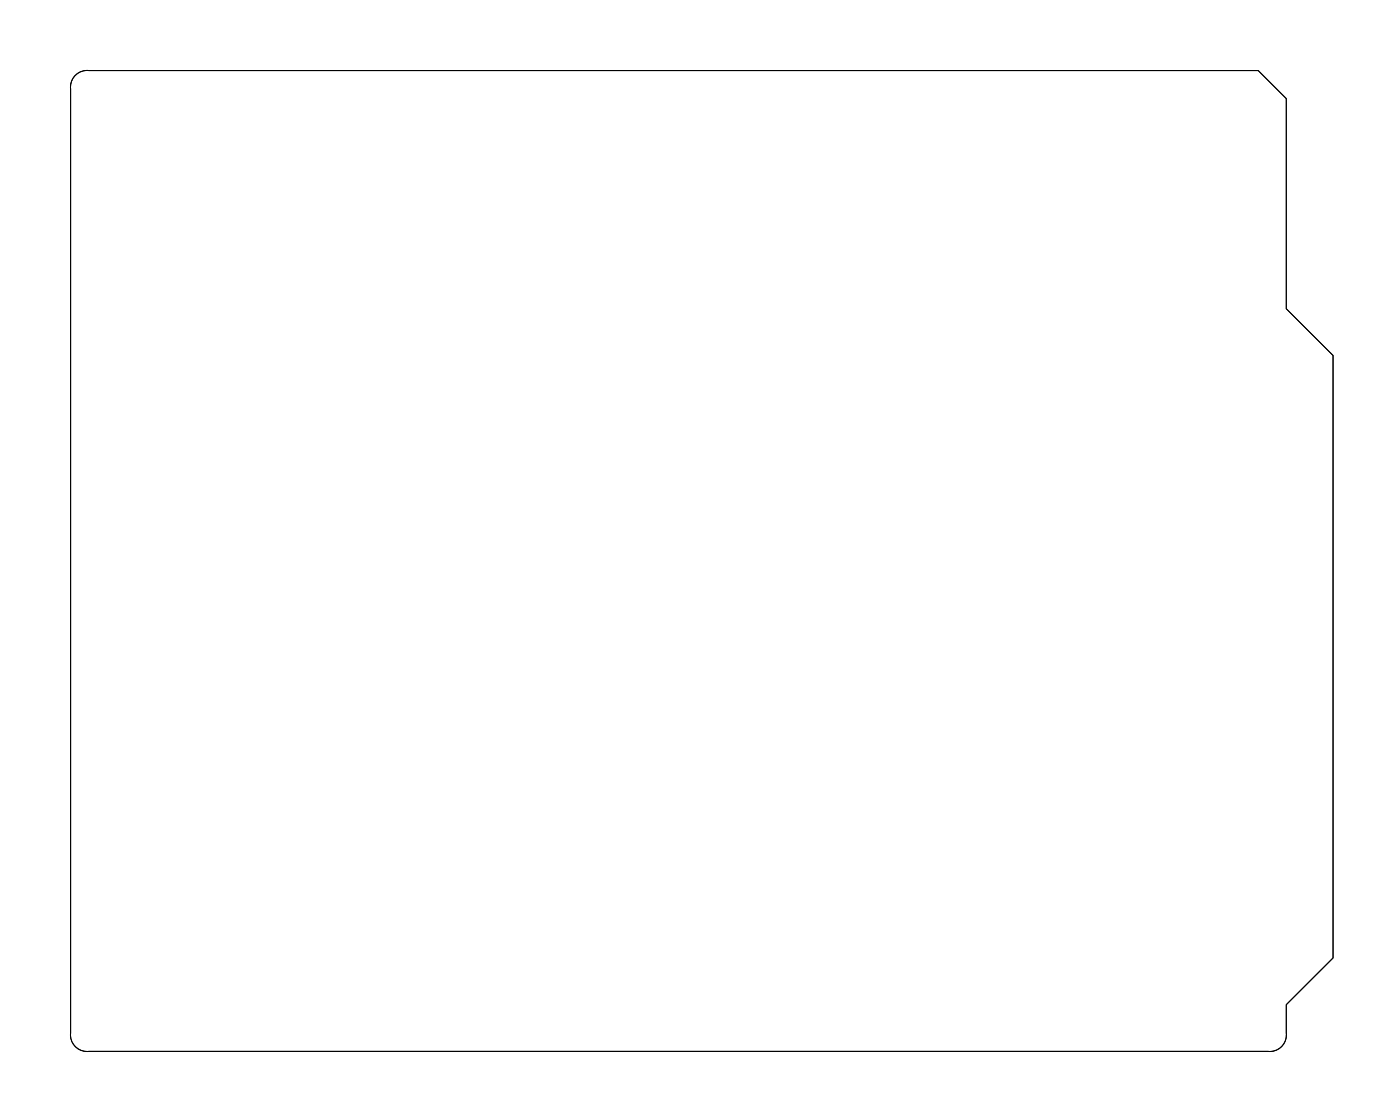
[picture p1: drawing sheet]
<svg xmlns="http://www.w3.org/2000/svg" width="76mm" height="61mm" viewBox="0 0 76 61" stroke-linecap="round" stroke-linejoin="round" font-family="sans-serif">
<path d="M4 4.2a.9 .9 0 0 1 .8-.4h63.4l1.5 1.5v11.4l2.5 2.6v32.6l-2.5 2.5v1.6a.9 .9 0 0 1-1 1h-63.9a.9 .9 0 0 1-1-1v-51.2l.1-.3z" fill="none" stroke="#000" stroke-width=".05"/>
<path d="M4 4.2l.3-.3 .4-.1h63.5l1.5 1.5v11.4l2.5 2.6v32.6l-2.5 2.5v1.6a.89 .89 0 0 1-1 1h-63.9a.89 .89 0 0 1-1-1v-51.2v-.3zM4 4.2l-.1 .3-.1 .3v51.4a.9 .9 0 0 0 1 .8h64.1a.9 .9 0 0 0 .8-1v-1.6l2.5-2.5v-32.6l-2.5-2.6v-11.4l-1.5-1.5h-63.4a.9 .9 0 0 0-.8 .4z" fill="#000"/>
<circle cx="46.8" cy="45.7" r=".35" fill="#fff"/>
<circle cx="46.8" cy="45.7" r=".35" fill="none" stroke="#fff" stroke-width=".55"/>
<circle cx="35.3" cy="33" r=".35" fill="#fff"/>
<circle cx="35.3" cy="33" r=".35" fill="none" stroke="#fff" stroke-width=".55"/>
<circle cx="35.3" cy="29.2" r=".35" fill="#fff"/>
<circle cx="35.3" cy="29.2" r=".35" fill="none" stroke="#fff" stroke-width=".55"/>
<circle cx="40.4" cy="12.7" r=".35" fill="#fff"/>
<circle cx="40.4" cy="12.7" r=".35" fill="none" stroke="#fff" stroke-width=".55"/>
<circle cx="11.2" cy="20.3" r=".35" fill="#fff"/>
<circle cx="11.2" cy="20.3" r=".35" fill="none" stroke="#fff" stroke-width=".55"/>
<circle cx="11.2" cy="25.4" r=".35" fill="#fff"/>
<circle cx="11.2" cy="25.4" r=".35" fill="none" stroke="#fff" stroke-width=".55"/>
<circle cx="17.5" cy="26.6" r=".35" fill="#fff"/>
<circle cx="17.5" cy="26.6" r=".35" fill="none" stroke="#fff" stroke-width=".55"/>
<circle cx="17.5" cy="30.4" r=".35" fill="#fff"/>
<circle cx="17.5" cy="30.4" r=".35" fill="none" stroke="#fff" stroke-width=".55"/>
<circle cx="18.8" cy="20.3" r=".35" fill="#fff"/>
<circle cx="18.8" cy="20.3" r=".35" fill="none" stroke="#fff" stroke-width=".55"/>
<circle cx="18.8" cy="13.9" r=".35" fill="#fff"/>
<circle cx="18.8" cy="13.9" r=".35" fill="none" stroke="#fff" stroke-width=".55"/>
<circle cx="8.7" cy="13.9" r=".35" fill="#fff"/>
<circle cx="8.7" cy="13.9" r=".35" fill="none" stroke="#fff" stroke-width=".55"/>
<circle cx="7.4" cy="21.6" r=".35" fill="#fff"/>
<circle cx="7.4" cy="21.6" r=".35" fill="none" stroke="#fff" stroke-width=".55"/>
<circle cx="9.9" cy="31.7" r=".35" fill="#fff"/>
<circle cx="9.9" cy="31.7" r=".35" fill="none" stroke="#fff" stroke-width=".55"/>
<circle cx="16.3" cy="22.8" r=".35" fill="#fff"/>
<circle cx="16.3" cy="22.8" r=".35" fill="none" stroke="#fff" stroke-width=".55"/>
<circle cx="60.7" cy="27.9" r=".35" fill="#fff"/>
<circle cx="60.7" cy="27.9" r=".35" fill="none" stroke="#fff" stroke-width=".55"/>
<circle cx="41.7" cy="48.2" r=".35" fill="#fff"/>
<circle cx="41.7" cy="48.2" r=".35" fill="none" stroke="#fff" stroke-width=".55"/>
<circle cx="68.3" cy="35.5" r=".35" fill="#fff"/>
<circle cx="68.3" cy="35.5" r=".35" fill="none" stroke="#fff" stroke-width=".55"/>
<circle cx="46.8" cy="29.2" r=".35" fill="#fff"/>
<circle cx="46.8" cy="29.2" r=".35" fill="none" stroke="#fff" stroke-width=".55"/>
<circle cx="62" cy="41.8" r=".35" fill="#fff"/>
<circle cx="62" cy="41.8" r=".35" fill="none" stroke="#fff" stroke-width=".55"/>
<circle cx="43" cy="39.3" r=".35" fill="#fff"/>
<circle cx="43" cy="39.3" r=".35" fill="none" stroke="#fff" stroke-width=".55"/>
<circle cx="49.3" cy="43.1" r=".35" fill="#fff"/>
<circle cx="49.3" cy="43.1" r=".35" fill="none" stroke="#fff" stroke-width=".55"/>
<circle cx="16.3" cy="29.2" r=".35" fill="#fff"/>
<circle cx="16.3" cy="29.2" r=".35" fill="none" stroke="#fff" stroke-width=".55"/>
<circle cx="49.3" cy="16.5" r=".35" fill="#fff"/>
<circle cx="49.3" cy="16.5" r=".35" fill="none" stroke="#fff" stroke-width=".55"/>
<circle cx="13.7" cy="31.7" r=".35" fill="#fff"/>
<circle cx="13.7" cy="31.7" r=".35" fill="none" stroke="#fff" stroke-width=".55"/>
<path d="M42.8 46.3h2.8v3.8h-2.8z" fill="#fff"/>
<path d="M42.8 46.3h2.8v3.8h-2.8z" fill="none" stroke="#fff" stroke-width=".25"/>
<circle cx="9.9" cy="22.8" r=".35" fill="#fff"/>
<circle cx="9.9" cy="22.8" r=".35" fill="none" stroke="#fff" stroke-width=".55"/>
<circle cx="46.8" cy="49.5" r=".35" fill="#fff"/>
<circle cx="46.8" cy="49.5" r=".35" fill="none" stroke="#fff" stroke-width=".55"/>
<circle cx="51.8" cy="49.5" r=".35" fill="#fff"/>
<circle cx="51.8" cy="49.5" r=".35" fill="none" stroke="#fff" stroke-width=".55"/>
<circle cx="51.8" cy="45.7" r=".35" fill="#fff"/>
<circle cx="51.8" cy="45.7" r=".35" fill="none" stroke="#fff" stroke-width=".55"/>
<circle cx="56.9" cy="54.6" r=".66" fill="#fff"/>
<circle cx="56.9" cy="54.6" r=".66" fill="none" stroke="#fff" stroke-width=".61" stroke-linecap="butt"/>
<circle cx="59.5" cy="54.6" r=".66" fill="#fff"/>
<circle cx="59.5" cy="54.6" r=".66" fill="none" stroke="#fff" stroke-width=".61" stroke-linecap="butt"/>
<circle cx="62" cy="54.6" r=".66" fill="#fff"/>
<circle cx="62" cy="54.6" r=".66" fill="none" stroke="#fff" stroke-width=".61" stroke-linecap="butt"/>
<circle cx="64.5" cy="54.6" r=".66" fill="#fff"/>
<circle cx="64.5" cy="54.6" r=".66" fill="none" stroke="#fff" stroke-width=".61" stroke-linecap="butt"/>
<circle cx="67.1" cy="54.6" r=".66" fill="#fff"/>
<circle cx="67.1" cy="54.6" r=".66" fill="none" stroke="#fff" stroke-width=".61" stroke-linecap="butt"/>
<circle cx="45.2" cy="6.3" r=".66" fill="#fff"/>
<circle cx="45.2" cy="6.3" r=".66" fill="none" stroke="#fff" stroke-width=".61" stroke-linecap="butt"/>
<circle cx="42.7" cy="6.3" r=".66" fill="#fff"/>
<circle cx="42.7" cy="6.3" r=".66" fill="none" stroke="#fff" stroke-width=".61" stroke-linecap="butt"/>
<circle cx="40.2" cy="6.3" r=".66" fill="#fff"/>
<circle cx="40.2" cy="6.3" r=".66" fill="none" stroke="#fff" stroke-width=".61" stroke-linecap="butt"/>
<circle cx="37.6" cy="6.3" r=".66" fill="#fff"/>
<circle cx="37.6" cy="6.3" r=".66" fill="none" stroke="#fff" stroke-width=".61" stroke-linecap="butt"/>
<circle cx="35.1" cy="6.3" r=".66" fill="#fff"/>
<circle cx="35.1" cy="6.3" r=".66" fill="none" stroke="#fff" stroke-width=".61" stroke-linecap="butt"/>
<circle cx="32.5" cy="6.3" r=".66" fill="#fff"/>
<circle cx="32.5" cy="6.3" r=".66" fill="none" stroke="#fff" stroke-width=".61" stroke-linecap="butt"/>
<circle cx="30" cy="6.3" r=".66" fill="#fff"/>
<circle cx="30" cy="6.3" r=".66" fill="none" stroke="#fff" stroke-width=".61" stroke-linecap="butt"/>
<circle cx="27.5" cy="6.3" r=".66" fill="#fff"/>
<circle cx="27.5" cy="6.3" r=".66" fill="none" stroke="#fff" stroke-width=".61" stroke-linecap="butt"/>
<circle cx="24.9" cy="6.3" r=".66" fill="#fff"/>
<circle cx="24.9" cy="6.3" r=".66" fill="none" stroke="#fff" stroke-width=".61" stroke-linecap="butt"/>
<circle cx="22.4" cy="6.3" r=".66" fill="#fff"/>
<circle cx="22.4" cy="6.3" r=".66" fill="none" stroke="#fff" stroke-width=".61" stroke-linecap="butt"/>
<circle cx="67.1" cy="6.3" r=".66" fill="#fff"/>
<circle cx="67.1" cy="6.3" r=".66" fill="none" stroke="#fff" stroke-width=".61" stroke-linecap="butt"/>
<circle cx="64.5" cy="6.3" r=".66" fill="#fff"/>
<circle cx="64.5" cy="6.3" r=".66" fill="none" stroke="#fff" stroke-width=".61" stroke-linecap="butt"/>
<circle cx="62" cy="6.3" r=".66" fill="#fff"/>
<circle cx="62" cy="6.3" r=".66" fill="none" stroke="#fff" stroke-width=".61" stroke-linecap="butt"/>
<circle cx="59.5" cy="6.3" r=".66" fill="#fff"/>
<circle cx="59.5" cy="6.3" r=".66" fill="none" stroke="#fff" stroke-width=".61" stroke-linecap="butt"/>
<circle cx="56.9" cy="6.3" r=".66" fill="#fff"/>
<circle cx="56.9" cy="6.3" r=".66" fill="none" stroke="#fff" stroke-width=".61" stroke-linecap="butt"/>
<circle cx="54.4" cy="6.3" r=".66" fill="#fff"/>
<circle cx="54.4" cy="6.3" r=".66" fill="none" stroke="#fff" stroke-width=".61" stroke-linecap="butt"/>
<circle cx="51.8" cy="6.3" r=".66" fill="#fff"/>
<circle cx="51.8" cy="6.3" r=".66" fill="none" stroke="#fff" stroke-width=".61" stroke-linecap="butt"/>
<circle cx="49.3" cy="6.3" r=".66" fill="#fff"/>
<circle cx="49.3" cy="6.3" r=".66" fill="none" stroke="#fff" stroke-width=".61" stroke-linecap="butt"/>
<circle cx="34.1" cy="54.6" r=".66" fill="#fff"/>
<circle cx="34.1" cy="54.6" r=".66" fill="none" stroke="#fff" stroke-width=".61" stroke-linecap="butt"/>
<circle cx="31.5" cy="54.6" r=".66" fill="#fff"/>
<circle cx="31.5" cy="54.6" r=".66" fill="none" stroke="#fff" stroke-width=".61" stroke-linecap="butt"/>
<circle cx="36.6" cy="54.6" r=".66" fill="#fff"/>
<circle cx="36.6" cy="54.6" r=".66" fill="none" stroke="#fff" stroke-width=".61" stroke-linecap="butt"/>
<circle cx="39.1" cy="54.6" r=".66" fill="#fff"/>
<circle cx="39.1" cy="54.6" r=".66" fill="none" stroke="#fff" stroke-width=".61" stroke-linecap="butt"/>
<circle cx="41.7" cy="54.6" r=".66" fill="#fff"/>
<circle cx="41.7" cy="54.6" r=".66" fill="none" stroke="#fff" stroke-width=".61" stroke-linecap="butt"/>
<circle cx="44.2" cy="54.6" r=".66" fill="#fff"/>
<circle cx="44.2" cy="54.6" r=".66" fill="none" stroke="#fff" stroke-width=".61" stroke-linecap="butt"/>
<circle cx="46.8" cy="54.6" r=".66" fill="#fff"/>
<circle cx="46.8" cy="54.6" r=".66" fill="none" stroke="#fff" stroke-width=".61" stroke-linecap="butt"/>
<circle cx="49.3" cy="54.6" r=".66" fill="#fff"/>
<circle cx="49.3" cy="54.6" r=".66" fill="none" stroke="#fff" stroke-width=".61" stroke-linecap="butt"/>
<circle cx="54.4" cy="54.6" r=".66" fill="#fff"/>
<circle cx="54.4" cy="54.6" r=".66" fill="none" stroke="#fff" stroke-width=".61" stroke-linecap="butt"/>
<path d="M65.1 11.9h1.5v1.5h-1.5z" fill="#fff"/>
<path d="M65.1 11.9h1.5v1.5h-1.5z" fill="none" stroke="#fff" stroke-width=".76" stroke-linecap="butt"/>
<circle cx="65.8" cy="12.7" r=".76" fill="#fff"/>
<circle cx="65.8" cy="12.7" r=".76" fill="none" stroke="#fff" stroke-width=".76" stroke-linecap="butt"/>
<circle cx="60.7" cy="12.7" r=".76" fill="#fff"/>
<circle cx="60.7" cy="12.7" r=".76" fill="none" stroke="#fff" stroke-width=".76" stroke-linecap="butt"/>
<path d="M42.2 11.9h1.5v1.5h-1.5z" fill="#fff"/>
<path d="M42.2 11.9h1.5v1.5h-1.5z" fill="none" stroke="#fff" stroke-width=".76" stroke-linecap="butt"/>
<circle cx="42.9" cy="12.7" r=".76" fill="#fff"/>
<circle cx="42.9" cy="12.7" r=".76" fill="none" stroke="#fff" stroke-width=".76" stroke-linecap="butt"/>
<circle cx="37.9" cy="12.7" r=".76" fill="#fff"/>
<circle cx="37.9" cy="12.7" r=".76" fill="none" stroke="#fff" stroke-width=".76" stroke-linecap="butt"/>
<path d="M9.2 51.3h1.5v1.5h-1.5z" fill="#fff"/>
<path d="M9.2 51.3h1.5v1.5h-1.5z" fill="none" stroke="#fff" stroke-width=".76" stroke-linecap="butt"/>
<circle cx="9.9" cy="52" r=".76" fill="#fff"/>
<circle cx="9.9" cy="52" r=".76" fill="none" stroke="#fff" stroke-width=".76" stroke-linecap="butt"/>
<circle cx="15" cy="52" r=".76" fill="#fff"/>
<circle cx="15" cy="52" r=".76" fill="none" stroke="#fff" stroke-width=".76" stroke-linecap="butt"/>
<path d="M20.6 51.3h1.5v1.5h-1.5z" fill="#fff"/>
<path d="M20.6 51.3h1.5v1.5h-1.5z" fill="none" stroke="#fff" stroke-width=".76" stroke-linecap="butt"/>
<circle cx="21.4" cy="52" r=".76" fill="#fff"/>
<circle cx="21.4" cy="52" r=".76" fill="none" stroke="#fff" stroke-width=".76" stroke-linecap="butt"/>
<circle cx="26.4" cy="52" r=".76" fill="#fff"/>
<circle cx="26.4" cy="52" r=".76" fill="none" stroke="#fff" stroke-width=".76" stroke-linecap="butt"/>
<path d="M30.8 11.9h1.5v1.5h-1.5z" fill="#fff"/>
<path d="M30.8 11.9h1.5v1.5h-1.5z" fill="none" stroke="#fff" stroke-width=".76" stroke-linecap="butt"/>
<circle cx="31.5" cy="12.7" r=".76" fill="#fff"/>
<circle cx="31.5" cy="12.7" r=".76" fill="none" stroke="#fff" stroke-width=".76" stroke-linecap="butt"/>
<circle cx="26.4" cy="12.7" r=".76" fill="#fff"/>
<circle cx="26.4" cy="12.7" r=".76" fill="none" stroke="#fff" stroke-width=".76" stroke-linecap="butt"/>
<path d="M53.6 11.9h1.6v1.5h-1.6z" fill="#fff"/>
<path d="M53.6 11.9h1.6v1.5h-1.6z" fill="none" stroke="#fff" stroke-width=".76" stroke-linecap="butt"/>
<circle cx="54.4" cy="12.7" r=".76" fill="#fff"/>
<circle cx="54.4" cy="12.7" r=".76" fill="none" stroke="#fff" stroke-width=".76" stroke-linecap="butt"/>
<circle cx="49.3" cy="12.7" r=".76" fill="#fff"/>
<circle cx="49.3" cy="12.7" r=".76" fill="none" stroke="#fff" stroke-width=".76" stroke-linecap="butt"/>
<path d="M13 9.4h1.5v1.5h-1.5z" fill="#fff"/>
<path d="M13 9.4h1.5v1.5h-1.5z" fill="none" stroke="#fff" stroke-width=".76" stroke-linecap="butt"/>
<circle cx="13.7" cy="10.1" r=".76" fill="#fff"/>
<circle cx="13.7" cy="10.1" r=".76" fill="none" stroke="#fff" stroke-width=".76" stroke-linecap="butt"/>
<circle cx="8.7" cy="10.1" r=".76" fill="#fff"/>
<circle cx="8.7" cy="10.1" r=".76" fill="none" stroke="#fff" stroke-width=".76" stroke-linecap="butt"/>
<path d="M65.1 27.2h1.4v1.4h-1.4z" fill="#fff"/>
<path d="M65.1 27.2h1.4v1.4h-1.4z" fill="none" stroke="#fff" stroke-width=".76" stroke-linecap="butt"/>
<circle cx="65.8" cy="27.9" r=".7" fill="#fff"/>
<circle cx="65.8" cy="27.9" r=".7" fill="none" stroke="#fff" stroke-width=".76" stroke-linecap="butt"/>
<circle cx="65.8" cy="35.5" r=".7" fill="#fff"/>
<circle cx="65.8" cy="35.5" r=".7" fill="none" stroke="#fff" stroke-width=".76" stroke-linecap="butt"/>
<circle cx="63.3" cy="27.9" r=".7" fill="#fff"/>
<circle cx="63.3" cy="27.9" r=".7" fill="none" stroke="#fff" stroke-width=".76" stroke-linecap="butt"/>
<circle cx="63.3" cy="35.5" r=".7" fill="#fff"/>
<circle cx="63.3" cy="35.5" r=".7" fill="none" stroke="#fff" stroke-width=".76" stroke-linecap="butt"/>
<path d="M41 27.2h1.4v1.4h-1.4z" fill="#fff"/>
<path d="M41 27.2h1.4v1.4h-1.4z" fill="none" stroke="#fff" stroke-width=".76" stroke-linecap="butt"/>
<circle cx="41.7" cy="27.9" r=".7" fill="#fff"/>
<circle cx="41.7" cy="27.9" r=".7" fill="none" stroke="#fff" stroke-width=".76" stroke-linecap="butt"/>
<circle cx="41.7" cy="35.5" r=".7" fill="#fff"/>
<circle cx="41.7" cy="35.5" r=".7" fill="none" stroke="#fff" stroke-width=".76" stroke-linecap="butt"/>
<circle cx="39.1" cy="27.9" r=".7" fill="#fff"/>
<circle cx="39.1" cy="27.9" r=".7" fill="none" stroke="#fff" stroke-width=".76" stroke-linecap="butt"/>
<circle cx="39.1" cy="35.5" r=".7" fill="#fff"/>
<circle cx="39.1" cy="35.5" r=".7" fill="none" stroke="#fff" stroke-width=".76" stroke-linecap="butt"/>
<circle cx="68.3" cy="41.9" r=".6" fill="#fff"/>
<circle cx="68.3" cy="41.9" r=".6" fill="none" stroke="#fff" stroke-width=".65" stroke-linecap="butt"/>
<path d="M67.7 41.3h1.2v1.2h-1.2z" fill="#fff"/>
<path d="M67.7 41.3h1.2v1.2h-1.2z" fill="none" stroke="#fff" stroke-width=".65" stroke-linecap="butt"/>
<circle cx="68.3" cy="39.4" r=".6" fill="#fff"/>
<circle cx="68.3" cy="39.4" r=".6" fill="none" stroke="#fff" stroke-width=".65" stroke-linecap="butt"/>
<circle cx="68.4" cy="48.2" r=".6" fill="#fff"/>
<circle cx="68.4" cy="48.2" r=".6" fill="none" stroke="#fff" stroke-width=".65" stroke-linecap="butt"/>
<path d="M67.8 47.6h1.2v1.2h-1.2z" fill="#fff"/>
<path d="M67.8 47.6h1.2v1.2h-1.2z" fill="none" stroke="#fff" stroke-width=".65" stroke-linecap="butt"/>
<circle cx="68.4" cy="45.7" r=".6" fill="#fff"/>
<circle cx="68.4" cy="45.7" r=".6" fill="none" stroke="#fff" stroke-width=".65" stroke-linecap="butt"/>
<circle cx="50.6" cy="35.5" r=".35" fill="#fff"/>
<circle cx="50.6" cy="35.5" r=".35" fill="none" stroke="#fff" stroke-width=".55"/>
<circle cx="58.2" cy="35.5" r=".35" fill="#fff"/>
<circle cx="58.2" cy="35.5" r=".35" fill="none" stroke="#fff" stroke-width=".55"/>
<circle cx="31.5" cy="16.5" r=".35" fill="#fff"/>
<circle cx="31.5" cy="16.5" r=".35" fill="none" stroke="#fff" stroke-width=".55"/>
<circle cx="31.5" cy="29.2" r=".35" fill="#fff"/>
<circle cx="31.5" cy="29.2" r=".35" fill="none" stroke="#fff" stroke-width=".55"/>
<circle cx="27.7" cy="39.3" r=".35" fill="#fff"/>
<circle cx="27.7" cy="39.3" r=".35" fill="none" stroke="#fff" stroke-width=".55"/>
<circle cx="29" cy="25.4" r=".35" fill="#fff"/>
<circle cx="29" cy="25.4" r=".35" fill="none" stroke="#fff" stroke-width=".55"/>
<circle cx="25.2" cy="26.6" r=".35" fill="#fff"/>
<circle cx="25.2" cy="26.6" r=".35" fill="none" stroke="#fff" stroke-width=".55"/>
<circle cx="25.2" cy="40.6" r=".35" fill="#fff"/>
<circle cx="25.2" cy="40.6" r=".35" fill="none" stroke="#fff" stroke-width=".55"/>
<circle cx="54.4" cy="49.5" r=".35" fill="#fff"/>
<circle cx="54.4" cy="49.5" r=".35" fill="none" stroke="#fff" stroke-width=".55"/>
<circle cx="54.4" cy="44.4" r=".35" fill="#fff"/>
<circle cx="54.4" cy="44.4" r=".35" fill="none" stroke="#fff" stroke-width=".55"/>
<circle cx="50.6" cy="44.4" r=".35" fill="#fff"/>
<circle cx="50.6" cy="44.4" r=".35" fill="none" stroke="#fff" stroke-width=".55"/>
<circle cx="42.9" cy="43.1" r=".35" fill="#fff"/>
<circle cx="42.9" cy="43.1" r=".35" fill="none" stroke="#fff" stroke-width=".55"/>
<circle cx="37.9" cy="43.1" r=".35" fill="#fff"/>
<circle cx="37.9" cy="43.1" r=".35" fill="none" stroke="#fff" stroke-width=".55"/>
<circle cx="29" cy="27.9" r=".35" fill="#fff"/>
<circle cx="29" cy="27.9" r=".35" fill="none" stroke="#fff" stroke-width=".55"/>
<circle cx="22.6" cy="27.9" r=".35" fill="#fff"/>
<circle cx="22.6" cy="27.9" r=".35" fill="none" stroke="#fff" stroke-width=".55"/>
<circle cx="22.6" cy="39.3" r=".35" fill="#fff"/>
<circle cx="22.6" cy="39.3" r=".35" fill="none" stroke="#fff" stroke-width=".55"/>
<circle cx="7.4" cy="39.3" r=".35" fill="#fff"/>
<circle cx="7.4" cy="39.3" r=".35" fill="none" stroke="#fff" stroke-width=".55"/>
<circle cx="8.7" cy="40.6" r=".35" fill="#fff"/>
<circle cx="8.7" cy="40.6" r=".35" fill="none" stroke="#fff" stroke-width=".55"/>
<circle cx="31.5" cy="48.2" r=".35" fill="#fff"/>
<circle cx="31.5" cy="48.2" r=".35" fill="none" stroke="#fff" stroke-width=".55"/>
<circle cx="32.8" cy="49.5" r=".35" fill="#fff"/>
<circle cx="32.8" cy="49.5" r=".35" fill="none" stroke="#fff" stroke-width=".55"/>
<circle cx="32.8" cy="45.7" r=".35" fill="#fff"/>
<circle cx="32.8" cy="45.7" r=".35" fill="none" stroke="#fff" stroke-width=".55"/>
<circle cx="60.7" cy="10.1" r=".35" fill="#fff"/>
<circle cx="60.7" cy="10.1" r=".35" fill="none" stroke="#fff" stroke-width=".55"/>
<circle cx="62" cy="16.5" r=".35" fill="#fff"/>
<circle cx="62" cy="16.5" r=".35" fill="none" stroke="#fff" stroke-width=".55"/>
<circle cx="50.6" cy="25.4" r=".35" fill="#fff"/>
<circle cx="50.6" cy="25.4" r=".35" fill="none" stroke="#fff" stroke-width=".55"/>
<circle cx="56.9" cy="26.6" r=".35" fill="#fff"/>
<circle cx="56.9" cy="26.6" r=".35" fill="none" stroke="#fff" stroke-width=".55"/>
<circle cx="55.6" cy="25.4" r=".35" fill="#fff"/>
<circle cx="55.6" cy="25.4" r=".35" fill="none" stroke="#fff" stroke-width=".55"/>
<circle cx="51.8" cy="26.6" r=".35" fill="#fff"/>
<circle cx="51.8" cy="26.6" r=".35" fill="none" stroke="#fff" stroke-width=".55"/>
<circle cx="53.1" cy="40.6" r=".35" fill="#fff"/>
<circle cx="53.1" cy="40.6" r=".35" fill="none" stroke="#fff" stroke-width=".55"/>
<circle cx="53.1" cy="43.1" r=".35" fill="#fff"/>
<circle cx="53.1" cy="43.1" r=".35" fill="none" stroke="#fff" stroke-width=".55"/>
<circle cx="48" cy="41.9" r=".35" fill="#fff"/>
<circle cx="48" cy="41.9" r=".35" fill="none" stroke="#fff" stroke-width=".55"/>
<circle cx="40.4" cy="41.9" r=".35" fill="#fff"/>
<circle cx="40.4" cy="41.9" r=".35" fill="none" stroke="#fff" stroke-width=".55"/>
<circle cx="37.9" cy="40.6" r=".35" fill="#fff"/>
<circle cx="37.9" cy="40.6" r=".35" fill="none" stroke="#fff" stroke-width=".55"/>
<circle cx="32.8" cy="40.6" r=".35" fill="#fff"/>
<circle cx="32.8" cy="40.6" r=".35" fill="none" stroke="#fff" stroke-width=".55"/>
<circle cx="31.5" cy="44.4" r=".35" fill="#fff"/>
<circle cx="31.5" cy="44.4" r=".35" fill="none" stroke="#fff" stroke-width=".55"/>
<circle cx="11.2" cy="39.3" r=".35" fill="#fff"/>
<circle cx="11.2" cy="39.3" r=".35" fill="none" stroke="#fff" stroke-width=".55"/>
<circle cx="50.6" cy="43.1" r=".35" fill="#fff"/>
<circle cx="50.6" cy="43.1" r=".35" fill="none" stroke="#fff" stroke-width=".55"/>
<circle cx="40.4" cy="38.1" r=".35" fill="#fff"/>
<circle cx="40.4" cy="38.1" r=".35" fill="none" stroke="#fff" stroke-width=".55"/>
<circle cx="37.9" cy="38.1" r=".35" fill="#fff"/>
<circle cx="37.9" cy="38.1" r=".35" fill="none" stroke="#fff" stroke-width=".55"/>
<circle cx="15" cy="36.8" r=".35" fill="#fff"/>
<circle cx="15" cy="36.8" r=".35" fill="none" stroke="#fff" stroke-width=".55"/>
</svg>
